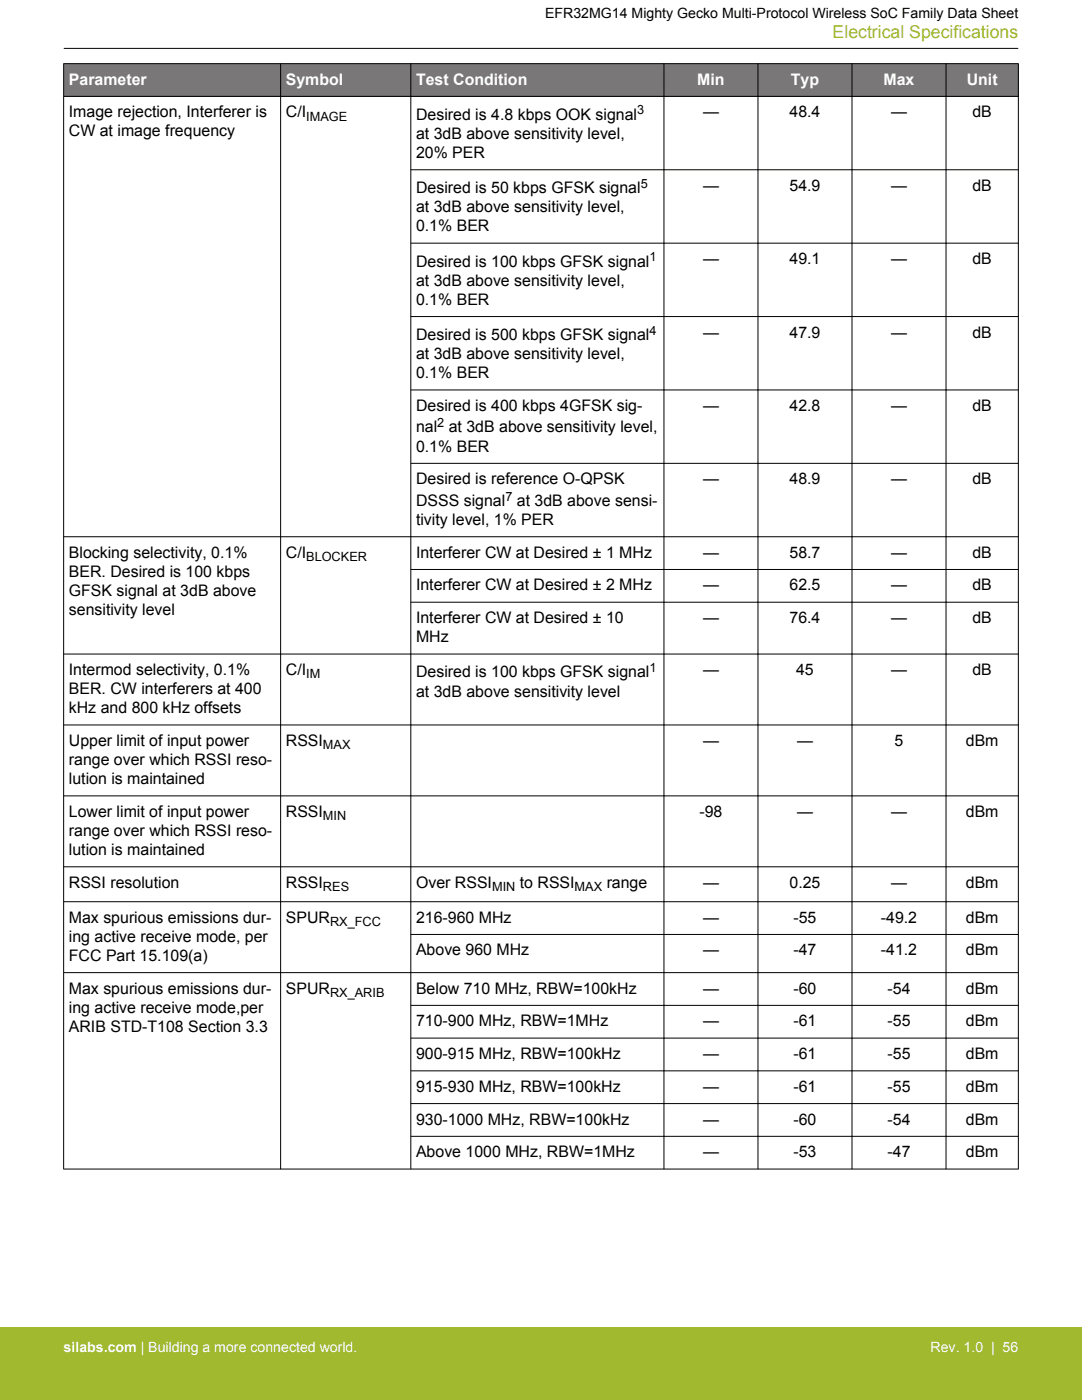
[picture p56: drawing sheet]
<svg xmlns="http://www.w3.org/2000/svg" width="216mm" height="279mm" viewBox="0 0 216 279" stroke-linecap="round" stroke-linejoin="round" font-family="sans-serif">
<defs><g id="words">
<text font-size="3.5" fill="#a1b92e" x="166.1" y="7.5">Electrical Specifications</text>
<g font-size="3.2" fill="#fff">
<text x="13.7" y="16.9">Parameter</text>
<text x="57" y="16.9">Symbol</text>
<text x="83" y="16.9">Test Condition</text>
<text x="139.1" y="16.9">Min</text>
<text x="157.8" y="16.9">Typ</text>
<text x="176.3" y="16.9">Max</text>
<text x="192.9" y="16.9">Unit</text>
</g>
<g font-size="3.2">
<text x="13.7" y="23.4">Image rejection, Interferer is</text>
<text x="57" y="23.4">C/I</text>
<text x="83" y="23.9">Desired is 4.8 kbps OOK signal</text>
<text x="140.3" y="23.4">—</text>
<text x="157.5" y="23.4">48.4</text>
<text x="177.8" y="23.4">—</text>
<text x="194" y="23.4">dB</text>
<text x="13.7" y="27.2">CW at image frequency</text>
<text x="83" y="27.7">at 3dB above sensitivity level,</text>
<text x="83" y="31.5">20% PER</text>
<text x="83" y="38.6">Desired is 50 kbps GFSK signal</text>
<text x="140.3" y="38.1">—</text>
<text x="157.5" y="38.1">54.9</text>
<text x="177.8" y="38.1">—</text>
<text x="194" y="38.1">dB</text>
<text x="83" y="42.4">at 3dB above sensitivity level,</text>
<text x="83" y="46.2">0.1% BER</text>
<text x="83" y="53.2">Desired is 100 kbps GFSK signal</text>
<text x="140.3" y="52.7">—</text>
<text x="157.5" y="52.7">49.1</text>
<text x="177.8" y="52.7">—</text>
<text x="194" y="52.7">dB</text>
<text x="83" y="57">at 3dB above sensitivity level,</text>
<text x="83" y="60.8">0.1% BER</text>
<text x="83" y="67.9">Desired is 500 kbps GFSK signal</text>
<text x="83" y="71.7">at 3dB above sensitivity level,</text>
<text x="140.3" y="67.4">—</text>
<text x="157.5" y="67.4">47.9</text>
<text x="177.8" y="67.4">—</text>
<text x="194" y="67.4">dB</text>
<text x="83" y="75.5">0.1% BER</text>
<text x="83" y="82">Desired is 400 kbps 4GFSK sig-</text>
<text x="140.3" y="82">—</text>
<text x="157.5" y="82">42.8</text>
<text x="177.8" y="82">—</text>
<text x="194" y="82">dB</text>
<text x="83" y="86.3">nal</text>
<text x="89.5" y="86.3">at 3dB above sensitivity level,</text>
<text x="83" y="90.1">0.1% BER</text>
<text x="83" y="96.7">Desired is reference O-QPSK</text>
<text x="83" y="101">DSSS signal</text>
<text x="103.1" y="101">at 3dB above sensi-</text>
<text x="140.3" y="96.7">—</text>
<text x="157.5" y="96.7">48.9</text>
<text x="177.8" y="96.7">—</text>
<text x="194" y="96.7">dB</text>
<text x="83" y="104.8">tivity level, 1% PER</text>
<text x="13.7" y="111.3">Blocking selectivity, 0.1%</text>
<text x="57" y="111.3">C/I</text>
<text x="83" y="111.3">Interferer CW at Desired ± 1 MHz</text>
<text x="140.3" y="111.3">—</text>
<text x="157.5" y="111.3">58.7</text>
<text x="177.8" y="111.3">—</text>
<text x="194" y="111.3">dB</text>
<text x="13.7" y="115.1">BER. Desired is 100 kbps</text>
<text x="13.7" y="118.9">GFSK signal at 3dB above</text>
<text x="83" y="117.8">Interferer CW at Desired ± 2 MHz</text>
<text x="140.3" y="117.8">—</text>
<text x="157.5" y="117.8">62.5</text>
<text x="177.8" y="117.8">—</text>
<text x="194" y="117.8">dB</text>
<text x="13.7" y="122.7">sensitivity level</text>
<text x="83" y="124.4">Interferer CW at Desired ± 10</text>
<text x="140.3" y="124.4">—</text>
<text x="157.5" y="124.4">76.4</text>
<text x="177.8" y="124.4">—</text>
<text x="194" y="124.4">dB</text>
<text x="83" y="128.2">MHz</text>
<text x="13.7" y="134.7">Intermod selectivity, 0.1%</text>
<text x="57" y="134.7">C/I</text>
<text x="83" y="135.2">Desired is 100 kbps GFSK signal</text>
<text x="140.3" y="134.7">—</text>
<text x="158.9" y="134.7">45</text>
<text x="177.8" y="134.7">—</text>
<text x="194" y="134.7">dB</text>
<text x="13.7" y="138.5">BER. CW interferers at 400</text>
<text x="13.7" y="142.3">kHz and 800 kHz offsets</text>
<text x="83" y="139">at 3dB above sensitivity level</text>
<text x="13.7" y="148.9">Upper limit of input power</text>
<text x="57" y="148.9">RSSI</text>
<text x="140.3" y="148.9">—</text>
<text x="159" y="148.9">—</text>
<text x="178.5" y="148.9">5</text>
<text x="192.7" y="148.9">dBm</text>
<text x="13.7" y="152.7">range over which RSSI reso-</text>
<text x="13.7" y="156.5">lution is maintained</text>
<text x="13.7" y="163">Lower limit of input power</text>
<text x="13.7" y="166.8">range over which RSSI reso-</text>
<text x="57" y="163">RSSI</text>
<text x="139.6" y="163">-98</text>
<text x="159" y="163">—</text>
<text x="177.8" y="163">—</text>
<text x="192.7" y="163">dBm</text>
<text x="13.7" y="170.6">lution is maintained</text>
<text x="13.7" y="177.2">RSSI resolution</text>
<text x="57" y="177.2">RSSI</text>
<text x="83" y="177.2">Over RSSI</text>
<text x="103.7" y="177.2">to RSSI</text>
<text x="121.1" y="177.2">range</text>
<text x="140.3" y="177.2">—</text>
<text x="157.5" y="177.2">0.25</text>
<text x="177.8" y="177.2">—</text>
<text x="192.7" y="177.2">dBm</text>
<text x="13.7" y="184.1">Max spurious emissions dur-</text>
<text x="57" y="184.1">SPUR</text>
<text x="83" y="184.1">216-960 MHz</text>
<text x="140.3" y="184.1">—</text>
<text x="158.3" y="184.1">-55</text>
<text x="175.8" y="184.1">-49.2</text>
<text x="192.7" y="184.1">dBm</text>
<text x="13.7" y="187.9">ing active receive mode, per</text>
<text x="13.7" y="191.8">FCC Part 15.109(a)</text>
<text x="83" y="190.7">Above 960 MHz</text>
<text x="140.3" y="190.7">—</text>
<text x="158.3" y="190.7">-47</text>
<text x="175.8" y="190.7">-41.2</text>
<text x="192.7" y="190.7">dBm</text>
<text x="13.7" y="198.3">Max spurious emissions dur-</text>
<text x="13.7" y="202.1">ing active receive mode,per</text>
<text x="57" y="198.3">SPUR</text>
<text x="83" y="198.3">Below 710 MHz, RBW=100kHz</text>
<text x="140.3" y="198.3">—</text>
<text x="158.3" y="198.3">-60</text>
<text x="177.1" y="198.3">-54</text>
<text x="192.7" y="198.3">dBm</text>
<text x="13.7" y="205.9">ARIB STD-T108 Section 3.3</text>
<text x="83" y="204.8">710-900 MHz, RBW=1MHz</text>
<text x="140.3" y="204.8">—</text>
<text x="158.3" y="204.8">-61</text>
<text x="177.1" y="204.8">-55</text>
<text x="192.7" y="204.8">dBm</text>
<text x="83" y="211.4">900-915 MHz, RBW=100kHz</text>
<text x="140.3" y="211.4">—</text>
<text x="158.3" y="211.4">-61</text>
<text x="177.1" y="211.4">-55</text>
<text x="192.7" y="211.4">dBm</text>
<text x="83" y="217.9">915-930 MHz, RBW=100kHz</text>
<text x="140.3" y="217.9">—</text>
<text x="158.3" y="217.9">-61</text>
<text x="177.1" y="217.9">-55</text>
<text x="192.7" y="217.9">dBm</text>
<text x="83" y="224.4">930-1000 MHz, RBW=100kHz</text>
<text x="140.3" y="224.4">—</text>
<text x="158.3" y="224.4">-60</text>
<text x="177.1" y="224.4">-54</text>
<text x="192.7" y="224.4">dBm</text>
<text x="83" y="231">Above 1000 MHz, RBW=1MHz</text>
<text x="140.3" y="231">—</text>
<text x="158.3" y="231">-53</text>
<text x="177.1" y="231">-47</text>
<text x="192.7" y="231">dBm</text>
</g>
<text font-size="2.8" x="108.8" y="3.5">EFR32MG14 Mighty Gecko Multi-Protocol Wireless SoC Family Data Sheet</text>
<g font-size="2.8" fill="#fff">
<text x="12.7" y="269.9">silabs.com | Building a more connected world.</text>
<text x="185.7" y="269.9">Rev. 1.0 | 56</text>
</g>
<g font-size="2.5">
<text x="127.1" y="22.9">3</text>
<text x="61.1" y="24">IMAGE</text>
<text x="127.8" y="37.5">5</text>
<text x="129.6" y="52.1">1</text>
<text x="129.6" y="66.8">4</text>
<text x="87.3" y="85.3">2</text>
<text x="100.8" y="99.9">7</text>
<text x="61.1" y="111.9">BLOCKER</text>
<text x="61.1" y="135.3">IM</text>
<text x="129.6" y="134.1">1</text>
<text x="64.5" y="149.5">MAX</text>
<text x="64.4" y="163.7">MIN</text>
<text x="64.5" y="177.8">RES</text>
<text x="98.2" y="177.8">MIN</text>
<text x="114.7" y="177.8">MAX</text>
<text x="65.9" y="184.8">RX_FCC</text>
<text x="65.9" y="198.9">RX_ARIB</text>
</g>
</g></defs>
<g fill="#797777">
<path d="M12.7 12.7h190.5v6.5h-190.5z" fill-rule="evenodd"/>
<path d="M12.7 12.7h190.5v6.5h-190.5z" fill-rule="evenodd"/>
</g>
<g fill="none" stroke="#000" stroke-width=".2">
<path d="M12.7 12.7h190.5M12.7 19.2h190.5M12.7 12.7v220.7M12.7 9.7h190.5M56 12.7v220.7M82 12.7v220.7M132.5 12.7v220.7M151.2 12.7v220.7M170 12.7v220.7M188.8 12.7v220.7M203.2 12.7v220.7M81.9 33.9h121.3"/>
<path d="M81.9 48.5h121.3M81.9 63.2h121.3M81.9 77.8h121.3M81.9 92.5h121.3M12.7 107.1h190.5M81.9 113.7h121.3M12.7 130.5h190.5M81.9 120.2h121.3M12.7 144.7h190.5M12.7 158.8h190.5M12.7 173h190.5M12.7 180h190.5"/>
<path d="M12.7 194.1h190.5M81.9 186.5h121.3M81.9 200.6h121.3M81.9 207.2h121.3M81.9 213.7h121.3M81.9 220.2h121.3M81.9 226.8h121.3M203.2 233.3h-190.5"/>
</g>
<path d="M0 264.9h215.9v14.5h-215.9z" fill="#a1b92e"/>
<use href="#words"/>
</svg>
